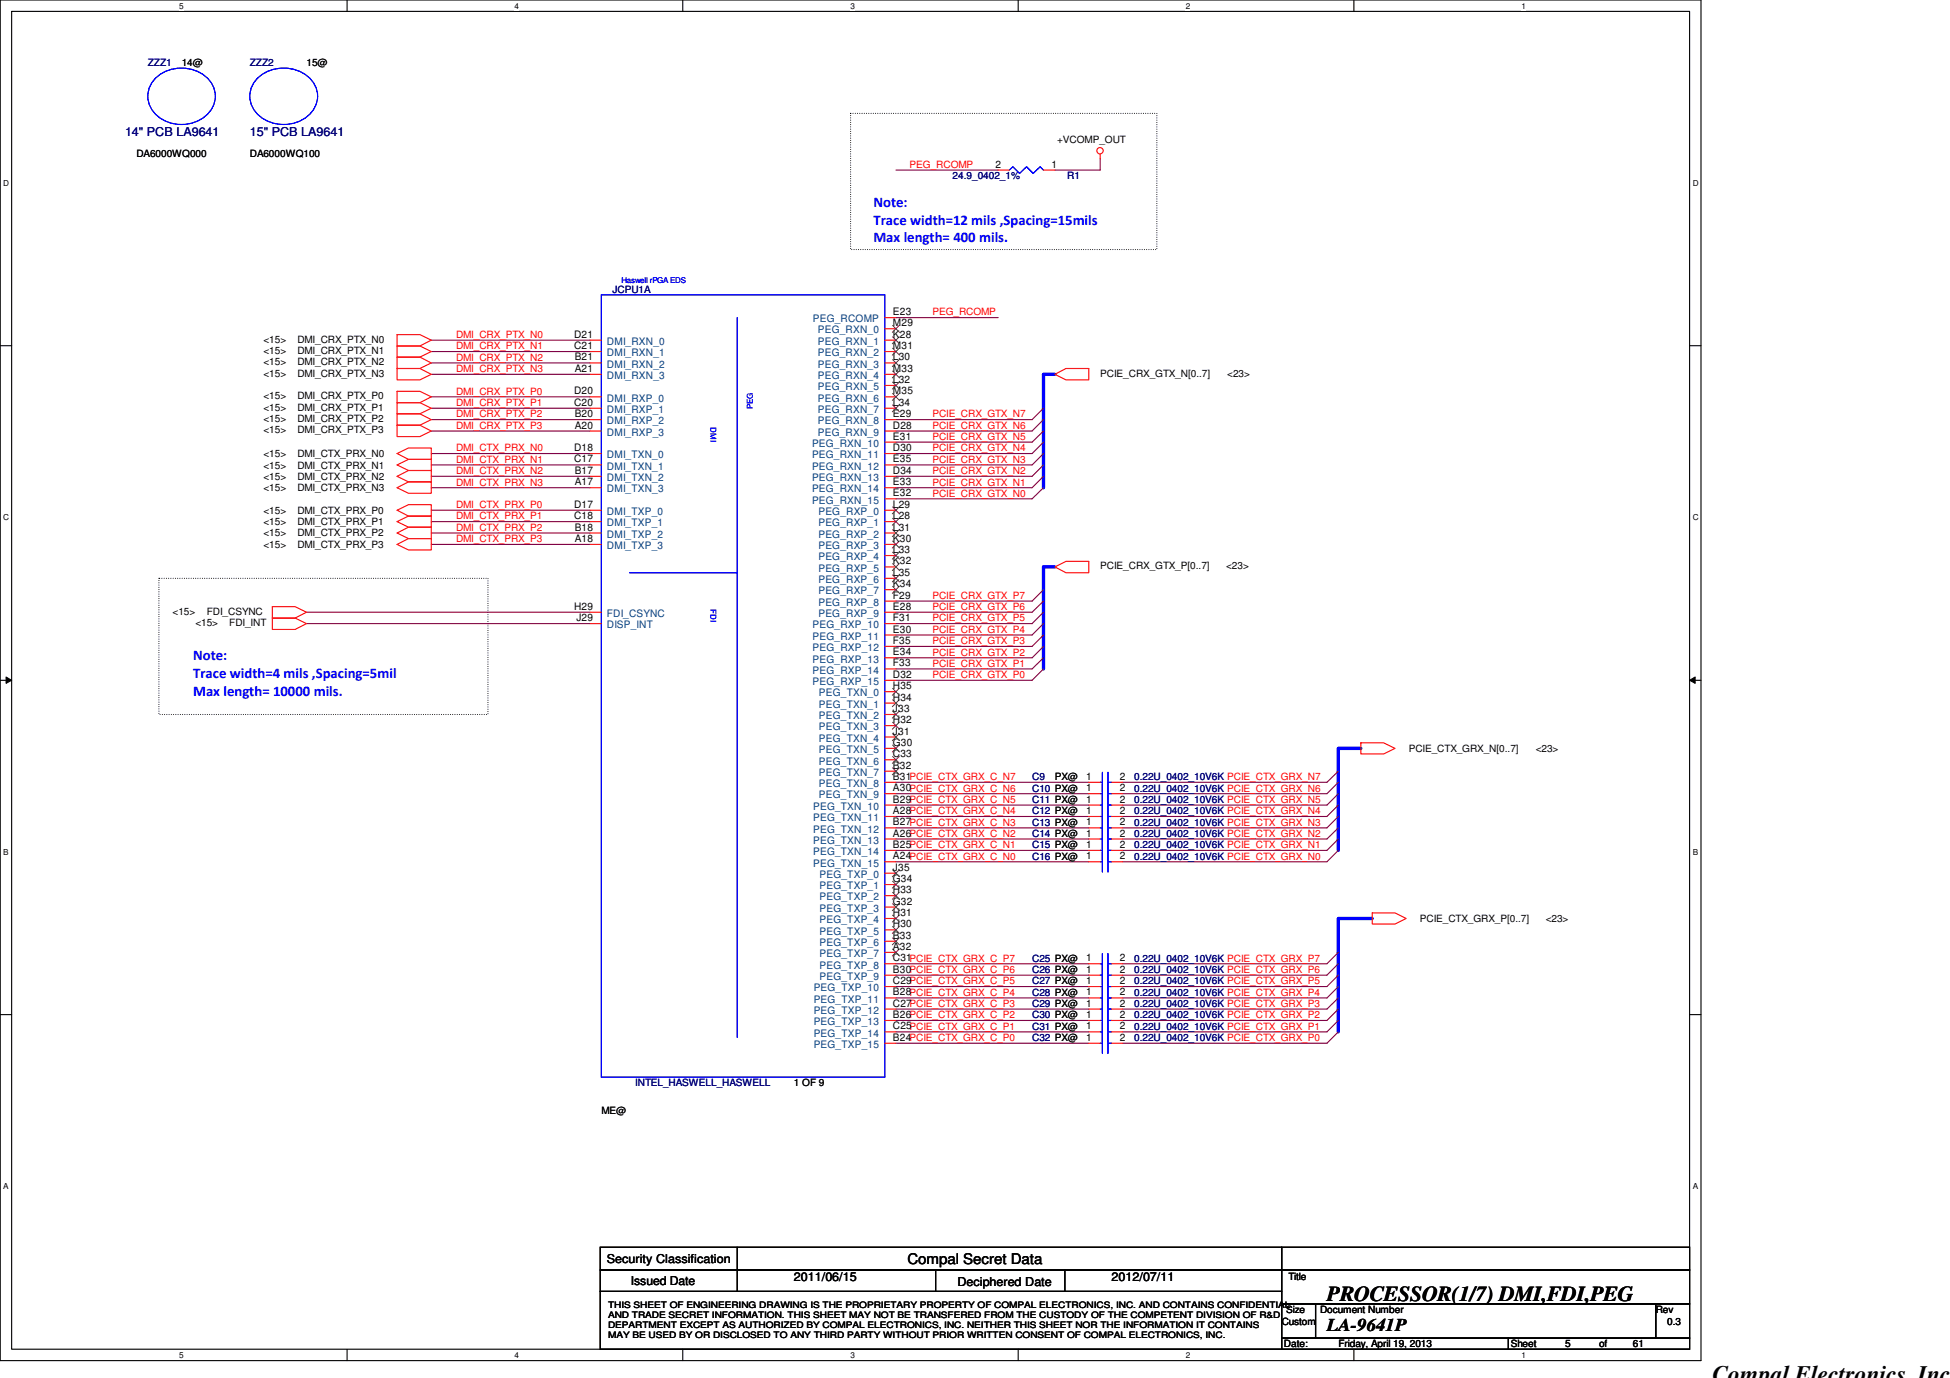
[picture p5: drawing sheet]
<svg xmlns="http://www.w3.org/2000/svg" width="297mm" height="210mm" viewBox="0 0 297 210" stroke-linecap="round" stroke-linejoin="round" font-family="sans-serif">
<defs><g id="words">
<text font-size="3.6" x="260.9" y="210.5">Compal Electronics, Inc.</text>
<text font-size="3.3" x="202.1" y="198.1">PROCESSOR(1/7) DMI,FDI,PEG</text>
<text font-size="2.8" x="202.1" y="202.8">LA-9641P</text>
<g font-size="2.2" fill="#00f">
<text x="133.1" y="31.5">Note:</text>
<text x="133.1" y="34.2">Trace width=12 mils ,Spacing=15mils</text>
<text x="133.1" y="36.9">Max length= 400 mils.</text>
<text x="29.4" y="100.6">Note:</text>
<text x="29.4" y="103.3">Trace width=4 mils ,Spacing=5mil</text>
<text x="29.4" y="106">Max length= 10000 mils.</text>
</g>
<text font-size="2.2" x="138.2" y="192.5">Compal Secret Data</text>
<g font-size="1.9" fill="#000080">
<text x="19" y="20.7">14&quot; PCB LA9641</text>
<text x="38.1" y="20.7">15&quot; PCB LA9641</text>
</g>
<g font-size="1.9">
<text x="92.5" y="192.4">Security Classification</text>
<text x="96.1" y="195.7">Issued Date</text>
<text x="120.9" y="195.2">2011/06/15</text>
<text x="145.8" y="195.8">Deciphered Date</text>
<text x="169.3" y="195.2">2012/07/11</text>
</g>
<g font-size="1.6">
<text x="151.6" y="25.5">2</text>
<text x="160.2" y="25.5">1</text>
<text x="87.5" y="53.2">C21</text>
<text x="87.5" y="51.4">D21</text>
<text x="136" y="53.2">M31</text>
<text x="136" y="51.4">K28</text>
<text x="136" y="49.7">M29</text>
<text x="136" y="48">E23</text>
<text x="87.5" y="56.6">A21</text>
<text x="87.5" y="54.9">B21</text>
<text x="136" y="58.3">L32</text>
<text x="136" y="56.6">M33</text>
<text x="136" y="54.9">L30</text>
<text x="87.5" y="61.8">C20</text>
<text x="87.5" y="60.1">D20</text>
<text x="87.5" y="65.3">A20</text>
<text x="87.5" y="63.5">B20</text>
<text x="136" y="65.3">D28</text>
<text x="136" y="63.5">E29</text>
<text x="136" y="61.8">L34</text>
<text x="136" y="60.1">M35</text>
<text x="87.5" y="70.4">C17</text>
<text x="87.5" y="68.7">D18</text>
<text x="136" y="70.4">E35</text>
<text x="136" y="68.7">D30</text>
<text x="136" y="67">E31</text>
<text x="87.5" y="77.3">D17</text>
<text x="87.5" y="73.9">A17</text>
<text x="87.5" y="72.2">B17</text>
<text x="136" y="75.6">E32</text>
<text x="136" y="73.9">E33</text>
<text x="136" y="72.2">D34</text>
<text x="136" y="77.3">L29</text>
<text x="87.5" y="79.1">C18</text>
<text x="87.5" y="82.5">A18</text>
<text x="87.5" y="80.8">B18</text>
<text x="136" y="82.5">K30</text>
<text x="136" y="80.8">L31</text>
<text x="136" y="79.1">L28</text>
<text x="136" y="89.5">K34</text>
<text x="136" y="87.7">L35</text>
<text x="136" y="86">K32</text>
<text x="136" y="84.2">L33</text>
<text x="87.5" y="92.9">H29</text>
<text x="87.8" y="94.6">J29</text>
<text x="136" y="94.6">F31</text>
<text x="136" y="92.9">E28</text>
<text x="136" y="91.2">F29</text>
<text x="136" y="101.5">F33</text>
<text x="136" y="99.8">E34</text>
<text x="136" y="98.1">F35</text>
<text x="136" y="96.4">E30</text>
<text x="136" y="103.3">D32</text>
<text x="136" y="106.7">H34</text>
<text x="136" y="105">H35</text>
<text x="136" y="113.6">G30</text>
<text x="136" y="111.9">J31</text>
<text x="136" y="110.2">H32</text>
<text x="136" y="108.5">J33</text>
<text x="136" y="118.8">B31PCIE_CTX_GRX_C_N7</text>
<text x="136" y="117.1">B32</text>
<text x="136" y="115.4">C33</text>
<text x="165.5" y="118.8">1</text>
<text x="170.6" y="118.8">2</text>
<text x="136" y="125.7">B27PCIE_CTX_GRX_C_N3</text>
<text x="136" y="124">A28PCIE_CTX_GRX_C_N4</text>
<text x="136" y="122.3">B29PCIE_CTX_GRX_C_N5</text>
<text x="136" y="120.5">A30PCIE_CTX_GRX_C_N6</text>
<text x="165.5" y="120.5">1</text>
<text x="165.5" y="122.3">1</text>
<text x="165.5" y="124">1</text>
<text x="165.5" y="125.7">1</text>
<text x="170.6" y="120.5">2</text>
<text x="170.6" y="122.3">2</text>
<text x="170.6" y="124">2</text>
<text x="170.6" y="125.7">2</text>
<text x="136" y="130.9">A24PCIE_CTX_GRX_C_N0</text>
<text x="136" y="129.2">B25PCIE_CTX_GRX_C_N1</text>
<text x="136" y="127.4">A26PCIE_CTX_GRX_C_N2</text>
<text x="165.5" y="130.9">1</text>
<text x="165.5" y="127.4">1</text>
<text x="165.5" y="129.2">1</text>
<text x="170.6" y="130.9">2</text>
<text x="170.6" y="127.4">2</text>
<text x="170.6" y="129.2">2</text>
<text x="136" y="137.8">G32</text>
<text x="136" y="136.1">H33</text>
<text x="136" y="134.4">G34</text>
<text x="136" y="132.6">J35</text>
<text x="136" y="143">B33</text>
<text x="136" y="141.3">H30</text>
<text x="136" y="139.5">H31</text>
<text x="136" y="149.9">C29PCIE_CTX_GRX_C_P5</text>
<text x="136" y="148.2">B30PCIE_CTX_GRX_C_P6</text>
<text x="136" y="146.4">C31PCIE_CTX_GRX_C_P7</text>
<text x="136" y="144.7">A32</text>
<text x="165.5" y="146.4">1</text>
<text x="165.5" y="148.2">1</text>
<text x="165.5" y="149.9">1</text>
<text x="170.6" y="146.4">2</text>
<text x="170.6" y="148.2">2</text>
<text x="170.6" y="149.9">2</text>
<text x="136" y="155.1">B26PCIE_CTX_GRX_C_P2</text>
<text x="136" y="153.3">C27PCIE_CTX_GRX_C_P3</text>
<text x="136" y="151.6">B28PCIE_CTX_GRX_C_P4</text>
<text x="165.5" y="151.6">1</text>
<text x="165.5" y="153.3">1</text>
<text x="165.5" y="155.1">1</text>
<text x="170.6" y="151.6">2</text>
<text x="170.6" y="153.3">2</text>
<text x="170.6" y="155.1">2</text>
<text x="136" y="158.5">B24PCIE_CTX_GRX_C_P0</text>
<text x="136" y="156.8">C25PCIE_CTX_GRX_C_P1</text>
<text x="165.5" y="158.5">1</text>
<text x="165.5" y="156.8">1</text>
<text x="170.6" y="158.5">2</text>
<text x="170.6" y="156.8">2</text>
</g>
<g font-size="1.6" fill="#004080">
<text x="92.5" y="52.5">DMI_RXN_0</text>
<text x="123.8" y="49.1">PEG_RCOMP</text>
<text x="124.6" y="52.5">PEG_RXN_1</text>
<text x="124.6" y="50.8">PEG_RXN_0</text>
<text x="92.5" y="57.7">DMI_RXN_3</text>
<text x="92.5" y="56">DMI_RXN_2</text>
<text x="92.5" y="54.3">DMI_RXN_1</text>
<text x="124.6" y="59.4">PEG_RXN_5</text>
<text x="124.6" y="57.7">PEG_RXN_4</text>
<text x="124.6" y="56">PEG_RXN_3</text>
<text x="124.6" y="54.3">PEG_RXN_2</text>
<text x="92.5" y="64.6">DMI_RXP_2</text>
<text x="92.5" y="62.9">DMI_RXP_1</text>
<text x="92.5" y="61.2">DMI_RXP_0</text>
<text x="124.6" y="64.6">PEG_RXN_8</text>
<text x="124.6" y="62.9">PEG_RXN_7</text>
<text x="124.6" y="61.2">PEG_RXN_6</text>
<text x="92.5" y="71.5">DMI_TXN_1</text>
<text x="92.5" y="69.8">DMI_TXN_0</text>
<text x="92.5" y="66.4">DMI_RXP_3</text>
<text x="123.7" y="71.5">PEG_RXN_12</text>
<text x="123.7" y="69.8">PEG_RXN_11</text>
<text x="123.7" y="68.1">PEG_RXN_10</text>
<text x="124.6" y="66.4">PEG_RXN_9</text>
<text x="92.5" y="75">DMI_TXN_3</text>
<text x="92.5" y="73.3">DMI_TXN_2</text>
<text x="123.7" y="76.7">PEG_RXN_15</text>
<text x="123.7" y="75">PEG_RXN_14</text>
<text x="123.7" y="73.3">PEG_RXN_13</text>
<text x="92.5" y="83.7">DMI_TXP_3</text>
<text x="92.5" y="81.9">DMI_TXP_2</text>
<text x="92.5" y="80.2">DMI_TXP_1</text>
<text x="92.5" y="78.4">DMI_TXP_0</text>
<text x="124.7" y="83.7">PEG_RXP_3</text>
<text x="124.7" y="81.9">PEG_RXP_2</text>
<text x="124.7" y="80.2">PEG_RXP_1</text>
<text x="124.7" y="78.4">PEG_RXP_0</text>
<text x="124.7" y="88.8">PEG_RXP_6</text>
<text x="124.7" y="87.1">PEG_RXP_5</text>
<text x="124.7" y="85.3">PEG_RXP_4</text>
<text x="92.5" y="95.7">DISP_INT</text>
<text x="92.5" y="94">FDI_CSYNC</text>
<text x="123.8" y="95.7">PEG_RXP_10</text>
<text x="124.7" y="94">PEG_RXP_9</text>
<text x="124.7" y="92.3">PEG_RXP_8</text>
<text x="124.7" y="90.6">PEG_RXP_7</text>
<text x="123.8" y="100.9">PEG_RXP_13</text>
<text x="123.8" y="99.2">PEG_RXP_12</text>
<text x="123.8" y="97.5">PEG_RXP_11</text>
<text x="123.8" y="104.4">PEG_RXP_15</text>
<text x="123.8" y="102.6">PEG_RXP_14</text>
<text x="124.8" y="107.8">PEG_TXN_1</text>
<text x="124.8" y="106.1">PEG_TXN_0</text>
<text x="124.8" y="113">PEG_TXN_4</text>
<text x="124.8" y="111.3">PEG_TXN_3</text>
<text x="124.8" y="109.6">PEG_TXN_2</text>
<text x="124.8" y="119.9">PEG_TXN_8</text>
<text x="124.8" y="118.2">PEG_TXN_7</text>
<text x="124.8" y="116.5">PEG_TXN_6</text>
<text x="124.8" y="114.7">PEG_TXN_5</text>
<text x="123.9" y="125.1">PEG_TXN_11</text>
<text x="123.9" y="123.4">PEG_TXN_10</text>
<text x="124.8" y="121.6">PEG_TXN_9</text>
<text x="123.9" y="132">PEG_TXN_15</text>
<text x="123.9" y="130.3">PEG_TXN_14</text>
<text x="123.9" y="128.5">PEG_TXN_13</text>
<text x="123.9" y="126.8">PEG_TXN_12</text>
<text x="124.8" y="137.2">PEG_TXP_2</text>
<text x="124.8" y="135.5">PEG_TXP_1</text>
<text x="124.8" y="133.7">PEG_TXP_0</text>
<text x="124.8" y="142.4">PEG_TXP_5</text>
<text x="124.8" y="140.6">PEG_TXP_4</text>
<text x="124.8" y="138.9">PEG_TXP_3</text>
<text x="124.8" y="149.3">PEG_TXP_9</text>
<text x="124.8" y="147.5">PEG_TXP_8</text>
<text x="124.8" y="145.8">PEG_TXP_7</text>
<text x="124.8" y="144.1">PEG_TXP_6</text>
<text x="123.9" y="154.4">PEG_TXP_12</text>
<text x="123.9" y="152.7">PEG_TXP_11</text>
<text x="123.9" y="151">PEG_TXP_10</text>
<text x="123.9" y="159.6">PEG_TXP_15</text>
<text x="123.9" y="157.9">PEG_TXP_14</text>
<text x="123.9" y="156.2">PEG_TXP_13</text>
</g>
<g font-size="1.5" fill="#000080">
<text x="22.5" y="10">ZZZ1</text>
<text x="38.1" y="10">ZZZ2</text>
<text x="145.1" y="27.3">24.9_0402_1%</text>
<text x="162.6" y="27.3">R1</text>
<text x="93.3" y="44.6">JCPU1A</text>
<text x="157.2" y="118.9">C9</text>
<text x="172.8" y="118.9">0.22U_0402_10V6K PCIE_CTX_GRX_N7</text>
<text x="157.2" y="120.6">C10 PX@</text>
<text x="157.2" y="122.3">C11 PX@</text>
<text x="157.2" y="124">C12 PX@</text>
<text x="157.2" y="125.8">C13 PX@</text>
<text x="172.8" y="120.6">0.22U_0402_10V6K PCIE_CTX_GRX_N6</text>
<text x="172.8" y="122.3">0.22U_0402_10V6K PCIE_CTX_GRX_N5</text>
<text x="172.8" y="124">0.22U_0402_10V6K PCIE_CTX_GRX_N4</text>
<text x="172.8" y="125.8">0.22U_0402_10V6K PCIE_CTX_GRX_N3</text>
<text x="157.2" y="130.9">C16 PX@</text>
<text x="157.2" y="127.5">C14 PX@</text>
<text x="157.2" y="129.2">C15 PX@</text>
<text x="172.8" y="130.9">0.22U_0402_10V6K PCIE_CTX_GRX_N0</text>
<text x="172.8" y="127.5">0.22U_0402_10V6K PCIE_CTX_GRX_N2</text>
<text x="172.8" y="129.2">0.22U_0402_10V6K PCIE_CTX_GRX_N1</text>
<text x="157.2" y="146.5">C25 PX@</text>
<text x="157.2" y="148.2">C26 PX@</text>
<text x="157.2" y="149.9">C27 PX@</text>
<text x="172.8" y="146.5">0.22U_0402_10V6K PCIE_CTX_GRX_P7</text>
<text x="172.8" y="148.2">0.22U_0402_10V6K PCIE_CTX_GRX_P6</text>
<text x="172.8" y="149.9">0.22U_0402_10V6K PCIE_CTX_GRX_P5</text>
<text x="157.2" y="151.7">C28 PX@</text>
<text x="157.2" y="153.4">C29 PX@</text>
<text x="157.2" y="155.1">C30 PX@</text>
<text x="172.8" y="151.7">0.22U_0402_10V6K PCIE_CTX_GRX_P4</text>
<text x="172.8" y="153.4">0.22U_0402_10V6K PCIE_CTX_GRX_P3</text>
<text x="172.8" y="155.1">0.22U_0402_10V6K PCIE_CTX_GRX_P2</text>
<text x="157.2" y="158.6">C32 PX@</text>
<text x="157.2" y="156.8">C31 PX@</text>
<text x="172.8" y="158.6">0.22U_0402_10V6K PCIE_CTX_GRX_P0</text>
<text x="172.8" y="156.8">0.22U_0402_10V6K PCIE_CTX_GRX_P1</text>
<text x="96.8" y="165.5">INTEL_HASWELL_HASWELL</text>
</g>
<g font-size="1.5">
<text x="27.7" y="10">14@</text>
<text x="46.7" y="10">15@</text>
<text x="20.8" y="23.9">DA6000WQ000</text>
<text x="38.1" y="23.9">DA6000WQ100</text>
<text x="161" y="21.8">+VCOMP_OUT</text>
<text x="40.1" y="53.9">&lt;15&gt;</text>
<text x="40.1" y="52.2">&lt;15&gt;</text>
<text x="45.3" y="53.9">DMI_CRX_PTX_N1</text>
<text x="45.3" y="52.2">DMI_CRX_PTX_N0</text>
<text x="40.1" y="57.4">&lt;15&gt;</text>
<text x="40.1" y="55.6">&lt;15&gt;</text>
<text x="45.3" y="57.4">DMI_CRX_PTX_N3</text>
<text x="45.3" y="55.6">DMI_CRX_PTX_N2</text>
<text x="167.6" y="57.4">PCIE_CRX_GTX_N[0..7]</text>
<text x="186.9" y="57.4">&lt;23&gt;</text>
<text x="40.1" y="60.8">&lt;15&gt;</text>
<text x="40.1" y="66">&lt;15&gt;</text>
<text x="40.1" y="64.3">&lt;15&gt;</text>
<text x="40.1" y="62.6">&lt;15&gt;</text>
<text x="45.3" y="60.8">DMI_CRX_PTX_P0</text>
<text x="45.3" y="66">DMI_CRX_PTX_P3</text>
<text x="45.3" y="64.3">DMI_CRX_PTX_P2</text>
<text x="45.3" y="62.6">DMI_CRX_PTX_P1</text>
<text x="40.1" y="71.4">&lt;15&gt;</text>
<text x="40.1" y="69.6">&lt;15&gt;</text>
<text x="45.3" y="71.4">DMI_CTX_PRX_N1</text>
<text x="45.3" y="69.6">DMI_CTX_PRX_N0</text>
<text x="40.1" y="74.8">&lt;15&gt;</text>
<text x="40.1" y="73.1">&lt;15&gt;</text>
<text x="45.3" y="74.8">DMI_CTX_PRX_N3</text>
<text x="45.3" y="73.1">DMI_CTX_PRX_N2</text>
<text x="40.1" y="78.3">&lt;15&gt;</text>
<text x="40.1" y="83.4">&lt;15&gt;</text>
<text x="40.1" y="81.7">&lt;15&gt;</text>
<text x="40.1" y="80">&lt;15&gt;</text>
<text x="45.3" y="78.3">DMI_CTX_PRX_P0</text>
<text x="45.3" y="83.4">DMI_CTX_PRX_P3</text>
<text x="45.3" y="81.7">DMI_CTX_PRX_P2</text>
<text x="45.3" y="80">DMI_CTX_PRX_P1</text>
<text x="167.6" y="86.7">PCIE_CRX_GTX_P[0..7]</text>
<text x="186.8" y="86.7">&lt;23&gt;</text>
<text x="26.3" y="93.6">&lt;15&gt;</text>
<text x="29.8" y="95.4">&lt;15&gt;</text>
<text x="31.5" y="93.6">FDI_CSYNC</text>
<text x="34.9" y="95.4">FDI_INT</text>
<text x="160.7" y="118.9">PX@</text>
<text x="214.6" y="114.6">PCIE_CTX_GRX_N[0..7]</text>
<text x="233.9" y="114.6">&lt;23&gt;</text>
<text x="216.3" y="140.5">PCIE_CTX_GRX_P[0..7]</text>
<text x="235.5" y="140.5">&lt;23&gt;</text>
<text x="120.9" y="165.5">1 OF 9</text>
<text x="91.6" y="169.6">ME@</text>
<text x="196.3" y="195">Title</text>
<text x="195.2" y="201.8">Custom</text>
<text x="195.9" y="200">Size</text>
<text x="201.1" y="200">Document Number</text>
<text x="252.2" y="200">Rev</text>
<text x="254" y="201.8">0.3</text>
<text x="195.6" y="205.2">Date:</text>
<text x="203.9" y="205.2">Friday, April 19, 2013</text>
<text x="230.1" y="205.2">Sheet</text>
<text x="238.4" y="205.2">5</text>
<text x="243.6" y="205.2">of</text>
<text x="248.7" y="205.2">61</text>
</g>
<g font-size="1.5" fill="#f00">
<text x="138.6" y="25.6">PEG_RCOMP</text>
<text x="69.5" y="51.5">DMI_CRX_PTX_N0</text>
<text x="69.5" y="53.2">DMI_CRX_PTX_N1</text>
<text x="142" y="48">PEG_RCOMP</text>
<text x="69.5" y="54.9">DMI_CRX_PTX_N2</text>
<text x="69.5" y="56.7">DMI_CRX_PTX_N3</text>
<text x="69.5" y="61.8">DMI_CRX_PTX_P1</text>
<text x="69.5" y="63.6">DMI_CRX_PTX_P2</text>
<text x="69.5" y="60.1">DMI_CRX_PTX_P0</text>
<text x="69.5" y="65.3">DMI_CRX_PTX_P3</text>
<text x="142" y="65.3">PCIE_CRX_GTX_N6</text>
<text x="142" y="63.6">PCIE_CRX_GTX_N7</text>
<text x="69.5" y="68.7">DMI_CTX_PRX_N0</text>
<text x="69.5" y="70.5">DMI_CTX_PRX_N1</text>
<text x="142" y="68.7">PCIE_CRX_GTX_N4</text>
<text x="142" y="70.5">PCIE_CRX_GTX_N3</text>
<text x="142" y="67">PCIE_CRX_GTX_N5</text>
<text x="69.5" y="74">DMI_CTX_PRX_N3</text>
<text x="69.5" y="77.4">DMI_CTX_PRX_P0</text>
<text x="69.5" y="72.2">DMI_CTX_PRX_N2</text>
<text x="142" y="75.6">PCIE_CRX_GTX_N0</text>
<text x="142" y="72.2">PCIE_CRX_GTX_N2</text>
<text x="142" y="74">PCIE_CRX_GTX_N1</text>
<text x="69.5" y="80.9">DMI_CTX_PRX_P2</text>
<text x="69.5" y="79.1">DMI_CTX_PRX_P1</text>
<text x="69.5" y="82.6">DMI_CTX_PRX_P3</text>
<text x="142" y="91.2">PCIE_CRX_GTX_P7</text>
<text x="142" y="92.9">PCIE_CRX_GTX_P6</text>
<text x="142" y="94.7">PCIE_CRX_GTX_P5</text>
<text x="142" y="96.4">PCIE_CRX_GTX_P4</text>
<text x="142" y="98.1">PCIE_CRX_GTX_P3</text>
<text x="142" y="101.6">PCIE_CRX_GTX_P1</text>
<text x="142" y="99.9">PCIE_CRX_GTX_P2</text>
<text x="142" y="103.3">PCIE_CRX_GTX_P0</text>
</g>
<g font-size="1.4">
<text x="92.6" y="199.2">THIS SHEET OF ENGINEERING DRAWING IS THE PROPRIETARY PROPERTY OF COMPAL ELECTRONICS, INC. AND CONTAINS CONFIDENTIAL</text>
<text x="92.6" y="200.7">AND TRADE SECRET INFORMATION. THIS SHEET MAY NOT BE TRANSFERED FROM THE CUSTODY OF THE COMPETENT DIVISION OF R&amp;D</text>
<text x="92.6" y="202.3">DEPARTMENT EXCEPT AS AUTHORIZED BY COMPAL ELECTRONICS, INC. NEITHER THIS SHEET NOR THE INFORMATION IT CONTAINS</text>
<text x="92.6" y="203.9">MAY BE USED BY OR DISCLOSED TO ANY THIRD PARTY WITHOUT PRIOR WRITTEN CONSENT OF COMPAL ELECTRONICS, INC.</text>
</g>
<g font-size="1.3">
<text x="27.3" y="1.4">5</text>
<text x="78.4" y="1.4">4</text>
<text x="129.5" y="1.4">3</text>
<text x="180.6" y="1.4">2</text>
<text x="231.8" y="1.4">1</text>
<text x=".5" y="28.3">D</text>
<text x="257.8" y="28.3">D</text>
<text x=".5" y="79.2">C</text>
<text x="257.8" y="79.2">C</text>
<text x=".5" y="130.2">B</text>
<text x="257.8" y="130.2">B</text>
<text x=".5" y="181.1">A</text>
<text x="257.8" y="181.1">A</text>
<text x="27.3" y="206.9">5</text>
<text x="78.4" y="206.9">4</text>
<text x="129.5" y="206.9">3</text>
<text x="180.6" y="206.9">2</text>
<text x="231.8" y="206.9">1</text>
</g>
<g font-size="1.2" fill="#00f">
<text x="94.7" y="43.1">Haswell rPGA EDS</text>
<text x="108.2" y="65.1" transform="rotate(90 108.2 65.1)">DMI</text>
<text x="114.7" y="62.4" transform="rotate(-90 114.7 62.4)">PEG</text>
<text x="108.2" y="92.8" transform="rotate(90 108.2 92.8)">FDI</text>
</g>
</g></defs>
<path d="M0 0h259.1v207.3h-259.1zM1.8 1.7h255.6v203.8h-255.6z" fill="none" stroke="#000" stroke-width=".17"/>
<g fill="#fff">
<path d="M27.3 .2h.7v1.4h-.7z"/>
<path d="M27.3 205.7h.7v1.4h-.7z"/>
</g>
<path d="M52.9 0v1.7M52.9 205.5v1.8" fill="none" stroke="#000" stroke-width=".17"/>
<g fill="#fff">
<path d="M78.4 .2h.7v1.4h-.7z"/>
<path d="M78.4 205.7h.7v1.4h-.7z"/>
</g>
<path d="M104 0v1.7M104 205.5v1.8" fill="none" stroke="#000" stroke-width=".17"/>
<g fill="#fff">
<path d="M129.5 .2h.7v1.4h-.7z"/>
<path d="M129.5 205.7h.7v1.4h-.7z"/>
</g>
<path d="M155.1 0v1.7M155.1 205.5v1.8" fill="none" stroke="#000" stroke-width=".17"/>
<g fill="#fff">
<path d="M180.6 .2h.7v1.4h-.7z"/>
<path d="M180.6 205.7h.7v1.4h-.7z"/>
</g>
<path d="M206.2 0v1.7M206.2 205.5v1.8" fill="none" stroke="#000" stroke-width=".17"/>
<g fill="#fff">
<path d="M231.8 .2h.6v1.4h-.6z"/>
<path d="M231.8 205.7h.6v1.4h-.6z"/>
<path d="M.5 27.2h.9v1.4h-.9z"/>
<path d="M257.8 27.2h.9v1.4h-.9z"/>
<path d="M.5 78.1h.9v1.4h-.9z"/>
<path d="M257.8 78.1h.9v1.4h-.9z"/>
</g>
<path d="M0 52.7h1.8M257.4 52.7h1.7" fill="none" stroke="#000" stroke-width=".17"/>
<g fill="#fff">
<path d="M.5 129.1h.8v1.4h-.8z"/>
<path d="M257.8 129.1h.8v1.4h-.8z"/>
</g>
<path d="M0 103.6h1.8M257.4 103.6h1.7" fill="none" stroke="#000" stroke-width=".17"/>
<path d="M.9 103.1l.9 .5-.9 .5zM257.4 103.6l.8-.5v1z" fill="#000"/>
<path d="M.9 103.1l.9 .5-.9 .5zM257.4 103.6l.8-.5v1z" fill="none" stroke="#000" stroke-width=".15"/>
<g fill="#fff">
<path d="M.5 180h.8v1.4h-.8z"/>
<path d="M257.8 180h.8v1.4h-.8z"/>
</g>
<g fill="none" stroke="#000" stroke-width=".17">
<path d="M0 154.6h1.8M257.4 154.6h1.7M91.4 190h103.8v3.5h-103.8zM91.4 193.5h103.8v3.2h-103.8zM91.4 196.7h103.8v8.8h-103.8zM112.3 190v6.7M142.5 193.5v3.2M162.2 193.5v3.2M195.2 190h62.2v3.5h-62.2zM195.2 193.5h62.2v5.1h-62.2zM195.2 198.6h5.2v5.2h-5.2zM200.4 198.6h51.8v5.2h-51.8z"/>
<path d="M252.2 198.6h5.2v5.2h-5.2zM195.2 203.8h34.6v1.7h-34.6zM229.8 203.8h27.6v1.7h-27.6z"/>
</g>
<path d="M129.6 17.3h46.6v20.7h-46.6zM24.2 88.1h50.1v20.7h-50.1z" fill="none" stroke="#000" stroke-width=".17" stroke-dasharray="0 .3"/>
<g fill="none" stroke="#800040" stroke-width=".17">
<path d="M136.5 25.9h15.6M167.6 24.2v1.7h-6.9M65.7 55.3h24.2M65.7 51.8h24.2M65.7 57h24.2M65.7 53.5h24.2M136.5 48.4h15.6M65.7 62.2h24.2M65.7 63.9h24.2M65.7 69.1h24.2M65.7 79.5h24.2M65.7 60.4h24.2"/>
<path d="M65.7 74.3h24.2M65.7 65.7h24.2M65.7 77.7h24.2M65.7 70.8h24.2M65.7 72.6h24.2M159 74.3l-1.8 1.7h-20.7M159 63.9l-1.8 1.8h-20.7M159 62.2l-1.8 1.7h-20.7M159 67.3l-1.8 1.8h-20.7M159 69.1l-1.8 1.7h-20.7M159 65.7l-1.8 1.6h-20.7M159 70.8l-1.8 1.8h-20.7"/>
<path d="M159 72.6l-1.8 1.7h-20.7M46.7 93.3h43.2M46.7 95h43.2M65.7 81.2h24.2M65.7 82.9h24.2M159 95l-1.8 1.7h-20.7M159 89.8l-1.8 1.8h-20.7M159 91.6l-1.8 1.7h-20.7M159 96.7l-1.8 1.8h-20.7M159 93.3l-1.8 1.7h-20.7M159 98.5l-1.8 1.7h-20.7M136.5 119.2h29.4"/>
<path d="M159 101.9l-1.8 1.7h-20.7M159 100.2l-1.8 1.7h-20.7M203.9 119.2l-1.8 1.7h-31.1M203.9 117.5l-1.8 1.7h-31.1M136.5 131.3h29.4M136.5 120.9h29.4M136.5 124.4h29.4M136.5 122.6h29.4M136.5 127.8h29.4M136.5 129.5h29.4M136.5 126.1h29.4M203.9 129.5l-1.8 1.8h-31.1"/>
<path d="M203.9 122.6l-1.8 1.8h-31.1M203.9 120.9l-1.8 1.7h-31.1M203.9 126.1l-1.8 1.7h-31.1M203.9 127.8l-1.8 1.7h-31.1M203.9 124.4l-1.8 1.7h-31.1M136.5 158.9h29.4M136.5 148.5h29.4M136.5 152h29.4M136.5 146.8h29.4M136.5 157.2h29.4M136.5 153.7h29.4M136.5 150.3h29.4"/>
<path d="M136.5 155.4h29.4M203.9 145.1l-1.8 1.7h-31.1M203.9 157.2l-1.8 1.7h-31.1M203.9 152l-1.8 1.7h-31.1M203.9 148.5l-1.8 1.8h-31.1M203.9 146.8l-1.8 1.7h-31.1M203.9 150.3l-1.8 1.7h-31.1M203.9 153.7l-1.8 1.7h-31.1M203.9 155.4l-1.8 1.8h-31.1"/>
</g>
<path d="M160.7 57h-1.7v17.3M160.7 86.4h-1.7v15.5M207.3 114h-3.4v15.5M209 139.9h-5.1v17.3" fill="none" stroke="#00f" stroke-width=".51"/>
<g fill="none" stroke="#f00" stroke-width=".17">
<path d="M152.1 25.9h1.6M159 25.9h1.7M167.6 23.5v.7M60.5 52.7h3.5l1.7 .8-1.7 .9h-3.5zM60.5 56.1h3.5l1.7 .9-1.7 .9h-3.5zM60.5 54.4h3.5l1.7 .9-1.7 .8h-3.5zM60.5 51h3.5l1.7 .8-1.7 .9h-3.5zM60.5 59.6h3.5l1.7 .8-1.7 .9h-3.5zM89.9 57h1.7M89.9 55.3h1.7M89.9 53.5h1.7M89.9 51.8h1.7"/>
<path d="M134.8 58.7h1.7M134.8 57h1.7M134.8 55.3h1.7M134.8 53.5h1.7M134.8 51.8h1.7M134.8 50.1h1.7M134.8 48.4h1.7M160.7 57l1.7-.9h3.5v1.8h-3.5zM60.5 64.8h3.5l1.7 .9-1.7 .8h-3.5zM60.5 63h3.5l1.7 .9-1.7 .9h-3.5zM60.5 61.3h3.5l1.7 .9-1.7 .8h-3.5zM60.5 70.8l1.7-.8h3.5v1.7h-3.5z"/>
<path d="M60.5 69.1l1.7-.9h3.5v1.8h-3.5zM60.5 74.3l1.7-.9h3.5v1.7h-3.5zM60.5 72.6l1.7-.9h3.5v1.7h-3.5zM60.5 77.7l1.7-.8h3.5v1.7h-3.5zM60.5 79.5l1.7-.9h3.5v1.7h-3.5zM89.9 79.5h1.7M89.9 77.7h1.7M89.9 74.3h1.7M89.9 72.6h1.7M89.9 70.8h1.7M89.9 69.1h1.7M89.9 65.7h1.7"/>
<path d="M89.9 63.9h1.7M89.9 62.2h1.7M89.9 60.4h1.7M134.8 79.5h1.7M134.8 77.7h1.7M134.8 76h1.7M134.8 74.3h1.7M134.8 72.6h1.7M134.8 70.8h1.7M134.8 69.1h1.7M134.8 67.3h1.7M134.8 65.7h1.7"/>
<path d="M134.8 63.9h1.7M134.8 62.2h1.7M134.8 60.4h1.7M41.5 94.1h3.5l1.7 .9-1.7 .9h-3.5zM41.5 92.4h3.5l1.7 .9-1.7 .8h-3.5zM60.5 82.9l1.7-.9h3.5v1.8h-3.5zM60.5 81.2l1.7-.9h3.5v1.7h-3.5zM89.9 95h1.7M89.9 93.3h1.7M89.9 82.9h1.7M89.9 81.2h1.7M134.8 98.5h1.7"/>
<path d="M134.8 96.7h1.7M134.8 95h1.7M134.8 93.3h1.7M134.8 91.6h1.7M134.8 89.8h1.7M134.8 88.1h1.7M134.8 86.4h1.7M134.8 84.6h1.7M134.8 82.9h1.7M134.8 81.2h1.7M160.7 86.4l1.7-.9h3.5v1.7h-3.5zM134.8 119.2h1.7"/>
<path d="M134.8 117.5h1.7M134.8 115.7h1.7M134.8 114h1.7M134.8 112.3h1.7M134.8 110.5h1.7M134.8 108.8h1.7M134.8 107.1h1.7M134.8 105.4h1.7M134.8 103.6h1.7M134.8 101.9h1.7M134.8 100.2h1.7M165.9 119.2h1.7"/>
<path d="M169.3 119.2h1.7M207.3 113.2h3.5l1.7 .8-1.7 .8h-3.5zM134.8 139.9h1.7M134.8 138.2h1.7M134.8 136.4h1.7M134.8 134.7h1.7M134.8 133h1.7M134.8 131.3h1.7M134.8 129.5h1.7M134.8 127.8h1.7M134.8 126.1h1.7M134.8 124.4h1.7"/>
<path d="M134.8 122.6h1.7M134.8 120.9h1.7M165.9 131.3h1.7M165.9 120.9h1.7M165.9 122.6h1.7M165.9 124.4h1.7M165.9 126.1h1.7M165.9 127.8h1.7M165.9 129.5h1.7M169.3 131.3h1.7M169.3 120.9h1.7M169.3 122.6h1.7"/>
<path d="M169.3 124.4h1.7M169.3 126.1h1.7M169.3 127.8h1.7M169.3 129.5h1.7M209 139.1h3.5l1.7 .8-1.7 .9h-3.5zM134.8 158.9h1.7M134.8 157.2h1.7M134.8 155.4h1.7M134.8 153.7h1.7M134.8 152h1.7M134.8 150.3h1.7M134.8 148.5h1.7"/>
<path d="M134.8 146.8h1.7M134.8 145.1h1.7M134.8 143.4h1.7M134.8 141.6h1.7M165.9 158.9h1.7M165.9 146.8h1.7M165.9 148.5h1.7M165.9 150.3h1.7M165.9 152h1.7M165.9 153.7h1.7M165.9 155.4h1.7M165.9 157.2h1.7"/>
<path d="M169.3 158.9h1.7M169.3 146.8h1.7M169.3 148.5h1.7M169.3 150.3h1.7M169.3 152h1.7M169.3 153.7h1.7M169.3 155.4h1.7M169.3 157.2h1.7"/>
<circle cx="167.6" cy="23" r=".49"/>
</g>
<g fill="none" stroke="#00f" stroke-width=".17">
<path d="M23.7 11.9a5.8 5.8 0 0 1 8.4 .6 3.9 3.9 0 0 1-1.9 5.9 5.5 5.5 0 0 1-7.4-2.3 3.8 3.8 0 0 1 .9-4.2zM39.3 11.9a5.8 5.8 0 0 1 8.4 .6 3.9 3.9 0 0 1-1.9 5.9 5.6 5.6 0 0 1-7.4-2.3 3.8 3.8 0 0 1 .9-4.2zM153.7 25.9l.6-.5 1 1 1.1-1 1 1 1-1 .6 .5M91.6 44.9h43.2v119.2h-43.2zM112.3 48.4v109.6M95.9 87.2h16.4M167.6 119.2h.3M167.9 117.6v3.1M167.9 119.3v3.2M168.8 117.6v3.1M168.8 119.3v3.2M168.8 119.2h.5"/>
<path d="M167.6 131.3h.3M167.6 120.9h.3M167.6 122.6h.3M167.6 124.4h.3M167.6 126.1h.3M167.6 127.8h.3M167.6 129.5h.3M167.9 129.7v3.1M167.9 121.1v3.1M167.9 122.8v3.1M167.9 124.5v3.1M167.9 126.3v3.1"/>
<path d="M167.9 128v3.1M168.8 129.7v3.1M168.8 121.1v3.1M168.8 122.8v3.1M168.8 124.5v3.1M168.8 126.3v3.1M168.8 128v3.1M168.8 131.3h.5M168.8 120.9h.5M168.8 122.6h.5M168.8 124.4h.5M168.8 126.1h.5"/>
<path d="M168.8 127.8h.5M168.8 129.5h.5M167.6 158.9h.3M167.6 146.8h.3M167.6 148.5h.3M167.6 150.3h.3M167.6 152h.3M167.6 153.7h.3M167.6 155.4h.3M167.6 157.2h.3M167.9 157.3v3.2M167.9 145.2v3.2"/>
<path d="M167.9 147v3.1M167.9 148.7v3.1M167.9 150.4v3.1M167.9 152.2v3.1M167.9 153.9v3.1M167.9 155.6v3.1M168.8 157.3v3.2M168.8 145.2v3.2M168.8 147v3.1M168.8 148.7v3.1M168.8 150.4v3.1M168.8 152.2v3.1"/>
<path d="M168.8 153.9v3.1M168.8 155.6v3.1M168.8 158.9h.5M168.8 146.8h.5M168.8 148.5h.5M168.8 150.3h.5M168.8 152h.5M168.8 153.7h.5M168.8 155.4h.5M168.8 157.2h.5"/>
</g>
<g fill="none" stroke="#804000" stroke-width=".15">
<path d="M136 59.9l1 1.1M136 58.2l1 1.1M136 56.5l1 1.1M136 54.8l1 1M136 53l1 1.1M136 51.3l1 1.1M136 49.6l1 1M137 59.9l-1.1 1.1M137 58.2l-1.1 1.1M137 56.5l-1.1 1.1M137 54.8l-1.1 1M137 53l-1.1 1.1"/>
<path d="M137 51.3l-1.1 1.1M137 49.6l-1.1 1M136 78.9l1 1.1M136 77.2l1 1.1M136 61.7l1 1M137 78.9l-1.1 1.1M137 77.2l-1.1 1.1M137 61.7l-1.1 1M136 89.3l1 1.1M136 87.6l1 1M136 85.8l1 1.1M136 84.1l1 1.1"/>
<path d="M136 82.4l1 1.1M136 80.7l1 1M137 89.3l-1.1 1.1M137 87.6l-1.1 1M137 85.8l-1.1 1.1M137 84.1l-1.1 1.1M137 82.4l-1.1 1.1M137 80.7l-1.1 1M136 117l1 1M136 115.2l1 1.1M136 113.5l1 1M136 111.8l1 1"/>
<path d="M136 110l1 1.1M136 108.3l1 1.1M136 106.6l1 1M136 104.9l1 1M137 117l-1.1 1M137 115.2l-1.1 1.1M137 113.5l-1.1 1M137 111.8l-1.1 1M137 110l-1.1 1.1M137 108.3l-1.1 1.1M137 106.6l-1.1 1M137 104.9l-1.1 1"/>
<path d="M136 139.4l1 1.1M136 137.7l1 1M136 135.9l1 1.1M136 134.2l1 1.1M136 132.5l1 1.1M137 139.4l-1.1 1.1M137 137.7l-1.1 1M137 135.9l-1.1 1.1M137 134.2l-1.1 1.1M137 132.5l-1.1 1.1M136 144.6l1 1M136 142.9l1 1"/>
<path d="M136 141.1l1 1.1M137 144.6l-1.1 1M137 142.9l-1.1 1M137 141.1l-1.1 1.1"/>
</g>
<use href="#words"/>
</svg>
